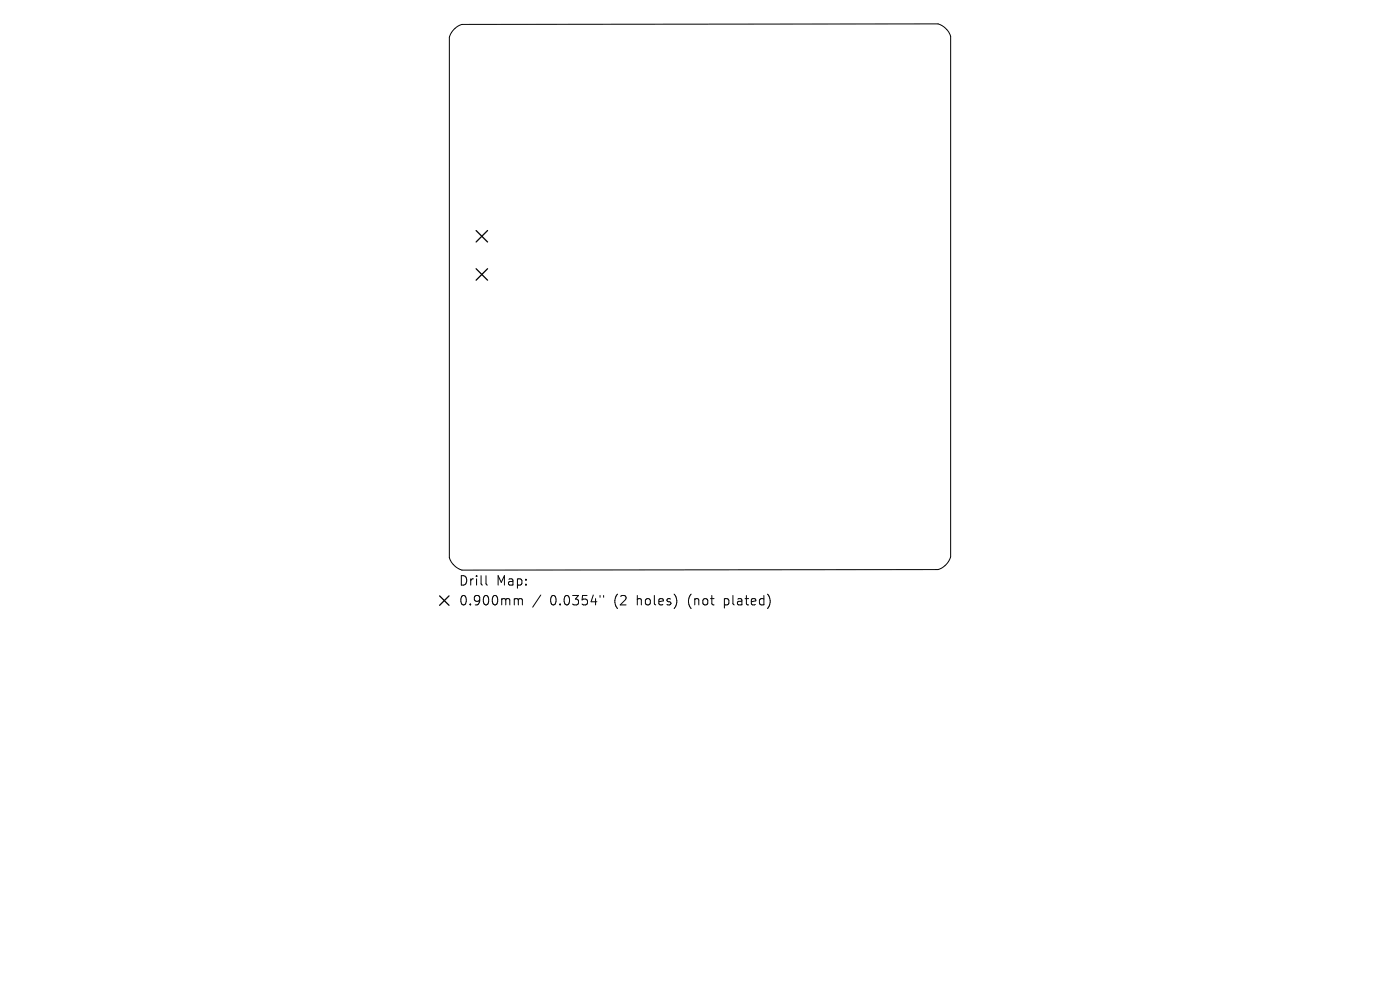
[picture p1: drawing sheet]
<svg xmlns="http://www.w3.org/2000/svg" width="297mm" height="210mm" viewBox="0 0 297 210" stroke-linecap="round" stroke-linejoin="round" font-family="sans-serif">
<defs><g id="words">
<g font-size="2.8">
<text x="97.3" y="124.5">Drill</text>
<text x="105.3" y="124.5">Map:</text>
<text x="97.3" y="128.7">0.900mm</text>
<text x="116.7" y="128.7">0.0354&quot;</text>
<text x="130.4" y="128.7">(2</text>
<text x="135.4" y="128.7">holes)</text>
<text x="146.4" y="128.7">(not</text>
<text x="154.3" y="128.7">plated)</text>
</g>
</g></defs>
<path d="M96.3 6.3l.9-.8 .8-.3 101-.1a4.1 4.1 0 0 1 2.7 2.6v110.4a4.1 4.1 0 0 1-2.7 2.7l-101 .1a4.1 4.1 0 0 1-2.7-2.6v-110.4l.4-.8zM103.1 122.1v1.7l.3 .3M109.4 127h.3l.3 .3M110 127.3l.2-.3 .5 .1 .1 1.2M110 127.3v1M114.7 126.2l-1.7 2.6M127.3 126.3v.4M128.1 126.3v.4" fill="none" stroke="#000" stroke-width=".21"/>
<path d="M101 48.9l2.4 2.4M101 57l2.4 2.4M103.4 48.9l-2.4 2.4M103.4 57l-2.4 2.4M93.3 126.4l2 2M95.3 126.4l-2 2" fill="none" stroke="#000" stroke-width=".27"/>
<use href="#words"/>
</svg>
